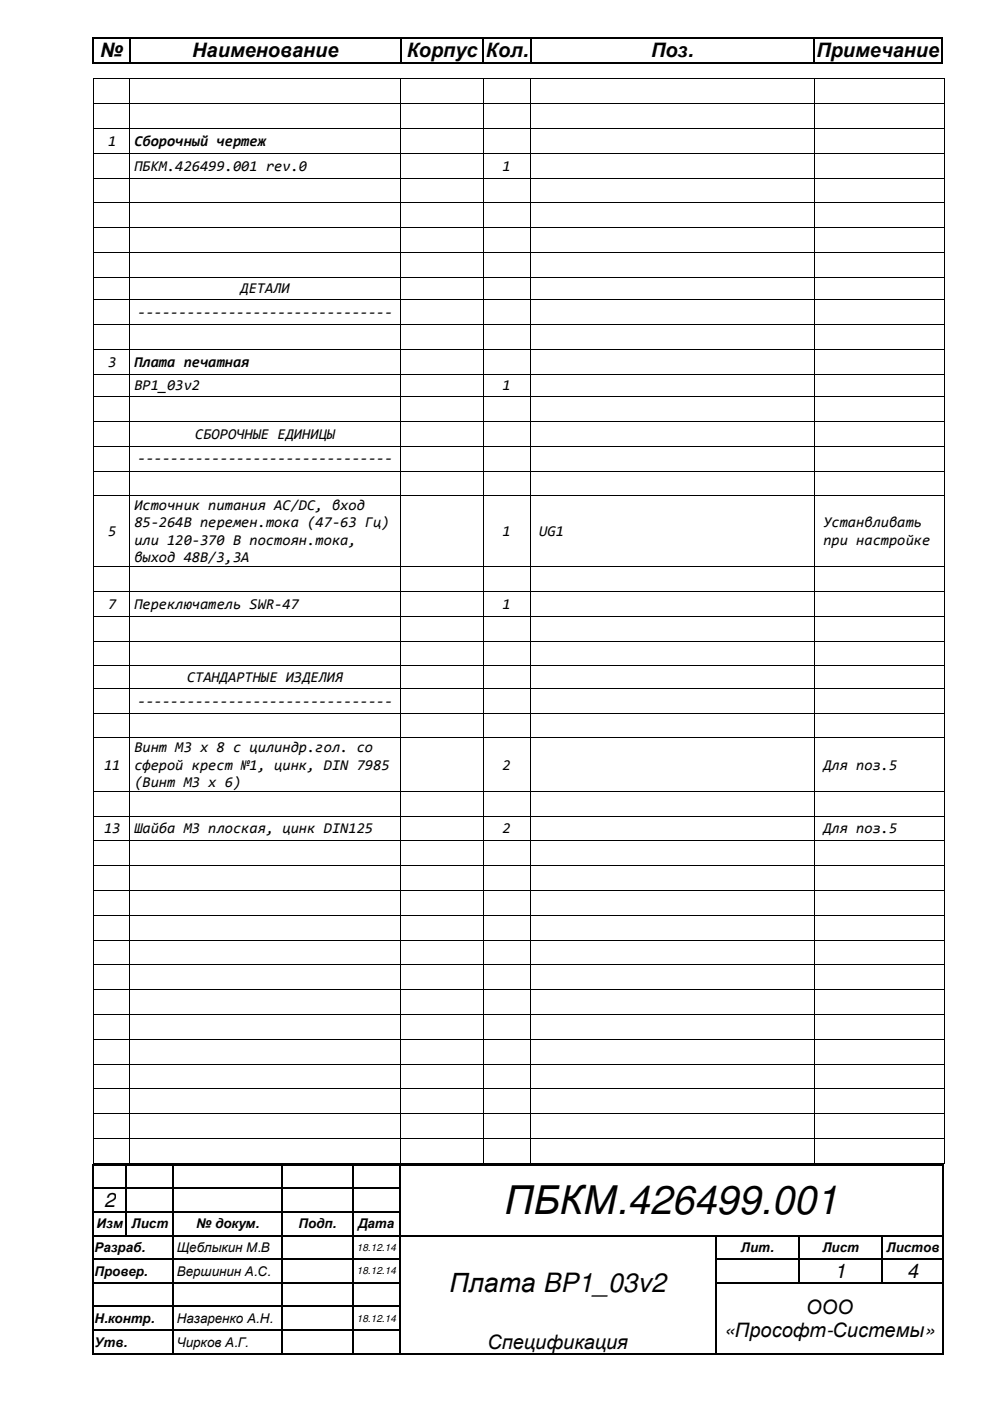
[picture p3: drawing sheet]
<svg xmlns="http://www.w3.org/2000/svg" width="210mm" height="297mm" viewBox="0 0 210 297" stroke-linecap="round" stroke-linejoin="round" font-family="sans-serif">
<defs><g id="words">
<text font-size="8.5" x="107" y="257.5">ПБКМ.426499.001</text>
<text font-size="5.6" x="95.3" y="274">Плата BP1_03v2</text>
<g font-size="4.2">
<text x="21.2" y="12.1">№</text>
<text x="40.8" y="12.1">Наименование</text>
<text x="86.2" y="12.1">Корпус</text>
<text x="103" y="12.1">Кол.</text>
<text x="138" y="12.1">Поз.</text>
<text x="173.1" y="12.1">Примечание</text>
<text x="22.1" y="255.9">2</text>
<text x="177" y="271">1</text>
<text x="192.4" y="271">4</text>
<text x="170.9" y="278.5">ООО</text>
<text x="103.3" y="286">Спецификация</text>
<text x="153.5" y="283.4">«Прософт-Системы»</text>
</g>
<g font-size="3.2">
<text x="22.9" y="30.9">1</text>
<text x="28.5" y="30.9">Сборочный чертеж</text>
<text x="28.5" y="36.2">ПБКМ.426499.001 rev.0</text>
<text x="106.6" y="36.2">1</text>
<text x="51" y="62.2">ДЕТАЛИ</text>
<text x="29.2" y="67.2">-------------------------------</text>
<text x="22.9" y="77.7">3</text>
<text x="28.5" y="77.7">Плата печатная</text>
<text x="28.5" y="82.7">BP1_03v2</text>
<text x="106.6" y="82.7">1</text>
<text x="41.4" y="93">СБОРОЧНЫЕ ЕДИНИЦЫ</text>
<text x="29.2" y="98.3">-------------------------------</text>
<text x="22.9" y="113.7">5</text>
<text x="28.5" y="108.1">Источник питания AC/DC, вход</text>
<text x="28.5" y="111.8">85-264В перемен.тока (47-63 Гц)</text>
<text x="106.6" y="113.7">1</text>
<text x="114.3" y="113.7">UG1</text>
<text x="174.6" y="111.8">Устанвливать</text>
<text x="28.5" y="115.5">или 120-370 В постоян.тока,</text>
<text x="28.5" y="119.2">выход 48В/3,3A</text>
<text x="174.6" y="115.5">при настройке</text>
<text x="22.9" y="129.1">7</text>
<text x="28.5" y="129.1">Переключатель SWR-47</text>
<text x="106.6" y="129.1">1</text>
<text x="29.2" y="149.6">-------------------------------</text>
<text x="39.7" y="144.6">СТАНДАРТНЫЕ ИЗДЕЛИЯ</text>
<text x="28.5" y="159.4">Винт М3 х 8 с цилиндр.гол. со</text>
<text x="22.1" y="163.2">11</text>
<text x="28.5" y="163.2">сферой крест №1, цинк, DIN 7985</text>
<text x="28.5" y="166.9">(Винт М3 х 6)</text>
<text x="106.6" y="163.2">2</text>
<text x="174.6" y="163.2">Для поз.5</text>
<text x="22.1" y="176.7">13</text>
<text x="28.5" y="176.7">Шайба М3 плоская, цинк DIN125</text>
<text x="106.6" y="176.7">2</text>
<text x="174.6" y="176.7">Для поз.5</text>
</g>
<g font-size="2.8">
<text x="20.5" y="260.4">Изм</text>
<text x="27.9" y="260.4">Лист</text>
<text x="41.6" y="260.4">№ докум.</text>
<text x="63.3" y="260.4">Подп.</text>
<text x="75.9" y="260.4">Дата</text>
<text x="20" y="265.4">Разраб.</text>
<text x="37.5" y="265.4">Щеблыкин М.В</text>
<text x="157.1" y="265.4">Лит.</text>
<text x="174.4" y="265.4">Лист</text>
<text x="188" y="265.4">Листов</text>
<text x="20" y="270.5">Провер.</text>
<text x="37.5" y="270.5">Вершинин А.С.</text>
<text x="20" y="280.5">Н.контр.</text>
<text x="37.5" y="280.5">Назаренко А.Н.</text>
<text x="20" y="285.5">Утв.</text>
<text x="37.5" y="285.5">Чирков А.Г.</text>
</g>
<g font-size="2.1">
<text x="75.6" y="265.2">18.12.14</text>
<text x="75.6" y="270.2">18.12.14</text>
<text x="75.6" y="280.2">18.12.14</text>
</g>
</g></defs>
<g fill="#000">
<path d="M19.6 8h.3v.3h-.3zM19.6 13.2h.3v.2h-.3zM27.4 8h.2v.3h-.2zM27.4 13.2h.2v.2h-.2zM84.9 8h.2v.3h-.2zM84.9 13.2h.2v.2h-.2zM102.4 8h.2v.3h-.2zM102.4 13.2h.2v.2h-.2zM112.4 8h.2v.3h-.2zM112.4 13.2h.2v.2h-.2zM172.4 8h.2v.3h-.2zM172.4 13.2h.2v.2h-.2z"/>
<path d="M199.6 8h.3v.3h-.3zM199.6 13.2h.3v.2h-.3zM19.6 246.8h.3v.3h-.3zM19.6 251.8h.3v.3h-.3zM19.6 256.8h.3v.3h-.3zM26.6 246.8h.3v.3h-.3zM26.6 251.8h.3v.3h-.3zM26.6 256.8h.3v.3h-.3zM36.6 246.8h.3v.3h-.3zM36.6 251.8h.3v.3h-.3zM36.6 256.8h.3v.3h-.3zM59.6 246.8h.3v.3h-.3z"/>
<path d="M59.6 251.8h.3v.3h-.3zM59.6 256.8h.3v.3h-.3zM74.6 246.8h.3v.3h-.3zM74.6 251.8h.3v.3h-.3zM74.6 256.8h.3v.3h-.3zM84.6 246.8h.3v.3h-.3zM84.6 251.8h.3v.3h-.3zM84.6 256.8h.3v.3h-.3zM199.9 246.8h.3v.3h-.3zM199.9 251.8h.3v.3h-.3zM199.9 256.8h.3v.3h-.3z"/>
</g>
<g fill="none" stroke="#000" stroke-width=".25">
<path d="M19.7 8.3v4.9M19.9 8.1h7.5M19.9 13.3h7.5M27.5 8.3v4.9M27.6 8.1h57.3M27.6 13.3h57.3M85 8.3v4.9M85.1 8.1h17.3M85.1 13.3h17.3M102.5 8.3v4.9M102.6 8.1h9.8M102.6 13.3h9.8"/>
<path d="M112.5 8.3v4.9M112.6 8.1h59.8M112.6 13.3h59.8M172.5 8.3v4.9M172.6 8.1h27M172.6 13.3h27M199.7 8.3v4.9M19.7 247.1v4.7M19.7 252.1v4.7M19.7 257.1v4.7M19.9 246.9h6.7M19.9 252h6.7"/>
<path d="M19.9 257h6.7M26.8 247.1v4.7M26.8 252.1v4.7M26.8 257.1v4.7M26.9 246.9h9.7M26.9 252h9.7M26.9 257h9.7M36.7 247.1v4.7M36.7 252.1v4.7M36.7 257.1v4.7M36.9 246.9h22.7M36.9 252h22.7"/>
<path d="M36.9 257h22.7M59.7 247.1v4.7M59.7 252.1v4.7M59.7 257.1v4.7M59.9 246.9h14.7M59.9 252h14.7M59.9 257h14.7M74.8 247.1v4.7M74.8 252.1v4.7M74.8 257.1v4.7M74.9 246.9h9.7M74.9 252h9.7"/>
<path d="M74.9 257h9.7M84.8 247.1v4.7M84.8 252.1v4.7M84.8 257.1v4.7M84.9 246.9h115M200 247.1v4.7M200 252.1v4.7M200 257.1v4.7"/>
</g>
<path d="M60.2 262.9h14.2v4h-14.2z" fill-rule="evenodd" fill="#fff"/>
<path d="M19.6 261.8h.3v.3h-.3zM26.6 261.8h.3v.3h-.3zM36.6 261.8h.3v.3h-.3zM59.6 261.8h.3v.3h-.3zM74.6 261.8h.3v.3h-.3zM84.6 261.8h.3v.3h-.3zM151.6 261.8h.3v.3h-.3zM169.3 261.8h.2v.3h-.2zM186.9 261.8h.3v.3h-.3zM199.9 261.8h.3v.3h-.3z" fill="#000"/>
<g fill="none" stroke="#000" stroke-width=".25">
<path d="M19.7 262.1v4.8M19.9 262h6.7M26.9 262h9.7M36.7 262.1v4.8M36.9 262h22.7M59.7 262.1v4.8M59.9 262h14.7M74.8 262.1v4.8M74.9 262h9.7M84.8 262.1v4.8M84.9 262h66.7M151.8 262.1v4.8"/>
<path d="M151.9 262h17.4M169.4 262.1v4.8M169.5 262h17.4M187.1 262.1v4.8M187.2 262h12.7M200 262.1v4.8"/>
</g>
<path d="M60.3 267.9h14.2v4h-14.2z" fill-rule="evenodd" fill="#fff"/>
<g fill="#000">
<path d="M19.6 266.9h.3v.2h-.3zM19.6 271.9h.3v.2h-.3zM36.6 266.9h.3v.2h-.3zM36.6 271.9h.3v.2h-.3zM59.6 266.9h.3v.2h-.3zM59.6 271.9h.3v.2h-.3zM74.6 266.9h.3v.2h-.3zM74.6 271.9h.3v.2h-.3zM84.6 266.9h.3v.2h-.3zM84.6 271.9h.3v.2h-.3zM151.6 266.9h.3v.2h-.3zM151.6 271.9h.3v.2h-.3z"/>
<path d="M169.3 266.9h.2v.2h-.2zM169.3 271.9h.2v.2h-.2zM186.9 266.9h.3v.2h-.3zM186.9 271.9h.3v.2h-.3zM199.9 266.9h.3v.2h-.3zM199.9 271.9h.3v.2h-.3z"/>
</g>
<g fill="none" stroke="#000" stroke-width=".25">
<path d="M19.7 267.1v4.8M19.7 272.1v4.8M19.9 267h16.7M19.9 272h16.7M36.7 267.1v4.8M36.7 272.1v4.8M36.9 267h22.7M36.9 272h22.7M59.7 267.1v4.8M59.7 272.1v4.8M59.9 267h14.7M59.9 272h14.7"/>
<path d="M74.8 267.1v4.8M74.8 272.1v4.8M74.9 267h9.7M74.9 272h9.7M84.8 267.1v4.8M84.8 272.1v4.8M151.8 267.1v4.8M151.8 272.1v4.8M151.9 267h17.4M151.9 272h17.4M169.4 267.1v4.8M169.5 267h17.4"/>
<path d="M169.5 272h17.4M187.1 267.1v4.8M187.2 267h12.7M187.2 272h12.7M200 267.1v4.8M200 272.1v4.8"/>
</g>
<path d="M60.3 277.9h14.2v4h-14.2z" fill-rule="evenodd" fill="#fff"/>
<g fill="#000">
<path d="M19.6 16.6h.2v.2h-.2zM27.4 16.6h.2v.2h-.2zM84.9 16.6h.2v.2h-.2zM102.4 16.6h.1v.2h-.1zM112.4 16.6h.1v.2h-.1zM172.6 16.6h.1v.2h-.1zM200.1 16.6h.1v.2h-.1zM19.6 21.9h.2v.2h-.2zM19.6 27.2h.2v.1h-.2zM19.6 32.4h.2v.2h-.2zM19.6 37.7h.2v.1h-.2zM27.4 21.9h.2v.2h-.2z"/>
<path d="M27.4 27.2h.2v.1h-.2zM27.4 32.4h.2v.2h-.2zM27.4 37.7h.2v.1h-.2zM84.9 21.9h.2v.2h-.2zM84.9 27.2h.2v.1h-.2zM84.9 32.4h.2v.2h-.2zM84.9 37.7h.2v.1h-.2zM102.4 21.9h.1v.2h-.1zM102.4 27.2h.1v.1h-.1zM102.4 32.4h.1v.2h-.1zM102.4 37.7h.1v.1h-.1zM112.4 21.9h.1v.2h-.1z"/>
<path d="M112.4 27.2h.1v.1h-.1zM112.4 32.4h.1v.2h-.1zM112.4 37.7h.1v.1h-.1zM172.6 21.9h.1v.2h-.1zM172.6 27.2h.1v.1h-.1zM172.6 32.4h.1v.2h-.1zM172.6 37.7h.1v.1h-.1zM200.1 21.9h.1v.2h-.1zM200.1 27.2h.1v.1h-.1zM200.1 32.4h.1v.2h-.1zM200.1 37.7h.1v.1h-.1zM19.6 42.9h.2v.2h-.2z"/>
<path d="M19.6 48.2h.2v.1h-.2zM19.6 53.4h.2v.2h-.2zM19.6 58.7h.2v.2h-.2zM27.4 42.9h.2v.2h-.2zM27.4 48.2h.2v.1h-.2zM27.4 53.4h.2v.2h-.2zM27.4 58.7h.2v.2h-.2zM84.9 42.9h.2v.2h-.2zM84.9 48.2h.2v.1h-.2zM84.9 53.4h.2v.2h-.2zM84.9 58.7h.2v.2h-.2zM102.4 42.9h.1v.2h-.1z"/>
<path d="M102.4 48.2h.1v.1h-.1zM102.4 53.4h.1v.2h-.1zM102.4 58.7h.1v.2h-.1zM112.4 42.9h.1v.2h-.1zM112.4 48.2h.1v.1h-.1zM112.4 53.4h.1v.2h-.1zM112.4 58.7h.1v.2h-.1zM172.6 42.9h.1v.2h-.1zM172.6 48.2h.1v.1h-.1zM172.6 53.4h.1v.2h-.1zM172.6 58.7h.1v.2h-.1zM200.1 42.9h.1v.2h-.1z"/>
<path d="M200.1 48.2h.1v.1h-.1zM200.1 53.4h.1v.2h-.1zM200.1 58.7h.1v.2h-.1zM19.6 63.5h.2v.1h-.2zM19.6 68.7h.2v.2h-.2zM19.6 74h.2v.1h-.2zM19.6 79.2h.2v.2h-.2zM27.4 63.5h.2v.1h-.2zM27.4 68.7h.2v.2h-.2zM27.4 74h.2v.1h-.2zM27.4 79.2h.2v.2h-.2zM84.9 63.5h.2v.1h-.2z"/>
<path d="M84.9 68.7h.2v.2h-.2zM84.9 74h.2v.1h-.2zM84.9 79.2h.2v.2h-.2zM102.4 63.5h.1v.1h-.1zM102.4 68.7h.1v.2h-.1zM102.4 74h.1v.1h-.1zM102.4 79.2h.1v.2h-.1zM112.4 63.5h.1v.1h-.1zM112.4 68.7h.1v.2h-.1zM112.4 74h.1v.1h-.1zM112.4 79.2h.1v.2h-.1zM172.6 63.5h.1v.1h-.1z"/>
<path d="M172.6 68.7h.1v.2h-.1zM172.6 74h.1v.1h-.1zM172.6 79.2h.1v.2h-.1zM200.1 63.5h.1v.1h-.1zM200.1 68.7h.1v.2h-.1zM200.1 74h.1v.1h-.1zM200.1 79.2h.1v.2h-.1zM19.6 84h.2v.2h-.2zM19.6 89.2h.2v.2h-.2zM19.6 94.5h.2v.2h-.2zM19.6 99.8h.2v.1h-.2zM27.4 84h.2v.2h-.2z"/>
<path d="M27.4 89.2h.2v.2h-.2zM27.4 94.5h.2v.2h-.2zM27.4 99.8h.2v.1h-.2zM84.9 84h.2v.2h-.2zM84.9 89.2h.2v.2h-.2zM84.9 94.5h.2v.2h-.2zM84.9 99.8h.2v.1h-.2zM102.4 84h.1v.2h-.1zM102.4 89.2h.1v.2h-.1zM102.4 94.5h.1v.2h-.1zM102.4 99.8h.1v.1h-.1zM112.4 84h.1v.2h-.1z"/>
<path d="M112.4 89.2h.1v.2h-.1zM112.4 94.5h.1v.2h-.1zM112.4 99.8h.1v.1h-.1zM172.6 84h.1v.2h-.1zM172.6 89.2h.1v.2h-.1zM172.6 94.5h.1v.2h-.1zM172.6 99.8h.1v.1h-.1zM200.1 84h.1v.2h-.1zM200.1 89.2h.1v.2h-.1zM200.1 94.5h.1v.2h-.1zM200.1 99.8h.1v.1h-.1zM19.6 105h.2v.2h-.2z"/>
<path d="M27.4 105h.2v.2h-.2zM84.9 105h.2v.2h-.2zM102.4 105h.1v.2h-.1zM112.4 105h.1v.2h-.1zM172.6 105h.1v.2h-.1zM200.1 105h.1v.2h-.1zM19.6 120.1h.2v.1h-.2zM19.6 125.3h.2v.2h-.2zM19.6 130.6h.2v.2h-.2zM19.6 135.8h.2v.2h-.2zM27.4 120.1h.2v.1h-.2zM27.4 125.3h.2v.2h-.2z"/>
<path d="M27.4 130.6h.2v.2h-.2zM27.4 135.8h.2v.2h-.2zM84.9 120.1h.2v.1h-.2zM84.9 125.3h.2v.2h-.2zM84.9 130.6h.2v.2h-.2zM84.9 135.8h.2v.2h-.2zM102.4 120.1h.1v.1h-.1zM102.4 125.3h.1v.2h-.1zM102.4 130.6h.1v.2h-.1zM102.4 135.8h.1v.2h-.1zM112.4 120.1h.1v.1h-.1zM112.4 125.3h.1v.2h-.1z"/>
<path d="M112.4 130.6h.1v.2h-.1zM112.4 135.8h.1v.2h-.1zM172.6 120.1h.1v.1h-.1zM172.6 125.3h.1v.2h-.1zM172.6 130.6h.1v.2h-.1zM172.6 135.8h.1v.2h-.1zM200.1 120.1h.1v.1h-.1zM200.1 125.3h.1v.2h-.1zM200.1 130.6h.1v.2h-.1zM200.1 135.8h.1v.2h-.1zM19.6 141.1h.2v.2h-.2zM19.6 145.8h.2v.2h-.2z"/>
<path d="M19.6 151.1h.2v.2h-.2zM19.6 156.4h.2v.1h-.2zM27.4 141.1h.2v.2h-.2zM27.4 145.8h.2v.2h-.2zM27.4 151.1h.2v.2h-.2zM27.4 156.4h.2v.1h-.2zM84.9 141.1h.2v.2h-.2zM84.9 145.8h.2v.2h-.2zM84.9 151.1h.2v.2h-.2zM84.9 156.4h.2v.1h-.2zM102.4 141.1h.1v.2h-.1zM102.4 145.8h.1v.2h-.1z"/>
<path d="M102.4 151.1h.1v.2h-.1zM102.4 156.4h.1v.1h-.1zM112.4 141.1h.1v.2h-.1zM112.4 145.8h.1v.2h-.1zM112.4 151.1h.1v.2h-.1zM112.4 156.4h.1v.1h-.1zM172.6 141.1h.1v.2h-.1zM172.6 145.8h.1v.2h-.1zM172.6 151.1h.1v.2h-.1zM172.6 156.4h.1v.1h-.1zM200.1 141.1h.1v.2h-.1zM200.1 145.8h.1v.2h-.1z"/>
<path d="M200.1 151.1h.1v.2h-.1zM200.1 156.4h.1v.1h-.1zM19.6 167.7h.2v.2h-.2zM19.6 173h.2v.1h-.2zM19.6 178.2h.2v.2h-.2zM27.4 167.7h.2v.2h-.2zM27.4 173h.2v.1h-.2zM27.4 178.2h.2v.2h-.2zM84.9 167.7h.2v.2h-.2zM84.9 173h.2v.1h-.2zM84.9 178.2h.2v.2h-.2zM102.4 167.7h.1v.2h-.1z"/>
<path d="M102.4 173h.1v.1h-.1zM102.4 178.2h.1v.2h-.1zM112.4 167.7h.1v.2h-.1zM112.4 173h.1v.1h-.1zM112.4 178.2h.1v.2h-.1zM172.6 167.7h.1v.2h-.1zM172.6 173h.1v.1h-.1zM172.6 178.2h.1v.2h-.1zM200.1 167.7h.1v.2h-.1zM200.1 173h.1v.1h-.1zM200.1 178.2h.1v.2h-.1zM19.6 183.5h.2v.1h-.2z"/>
<path d="M19.6 188.7h.2v.2h-.2zM19.6 194h.2v.1h-.2zM19.6 199.2h.2v.2h-.2zM27.4 183.5h.2v.1h-.2zM27.4 188.7h.2v.2h-.2zM27.4 194h.2v.1h-.2zM27.4 199.2h.2v.2h-.2zM84.9 183.5h.2v.1h-.2zM84.9 188.7h.2v.2h-.2zM84.9 194h.2v.1h-.2zM84.9 199.2h.2v.2h-.2zM102.4 183.5h.1v.1h-.1z"/>
<path d="M102.4 188.7h.1v.2h-.1zM102.4 194h.1v.1h-.1zM102.4 199.2h.1v.2h-.1zM112.4 183.5h.1v.1h-.1zM112.4 188.7h.1v.2h-.1zM112.4 194h.1v.1h-.1zM112.4 199.2h.1v.2h-.1zM172.6 183.5h.1v.1h-.1zM172.6 188.7h.1v.2h-.1zM172.6 194h.1v.1h-.1zM172.6 199.2h.1v.2h-.1zM200.1 183.5h.1v.1h-.1z"/>
<path d="M200.1 188.7h.1v.2h-.1zM200.1 194h.1v.1h-.1zM200.1 199.2h.1v.2h-.1zM19.6 204.5h.2v.2h-.2zM19.6 209.8h.2v.1h-.2zM19.6 215h.2v.2h-.2zM27.4 204.5h.2v.2h-.2zM27.4 209.8h.2v.1h-.2zM27.4 215h.2v.2h-.2zM84.9 204.5h.2v.2h-.2zM84.9 209.8h.2v.1h-.2zM84.9 215h.2v.2h-.2z"/>
<path d="M102.4 204.5h.1v.2h-.1zM102.4 209.8h.1v.1h-.1zM102.4 215h.1v.2h-.1zM112.4 204.5h.1v.2h-.1zM112.4 209.8h.1v.1h-.1zM112.4 215h.1v.2h-.1zM172.6 204.5h.1v.2h-.1zM172.6 209.8h.1v.1h-.1zM172.6 215h.1v.2h-.1zM200.1 204.5h.1v.2h-.1zM200.1 209.8h.1v.1h-.1zM200.1 215h.1v.2h-.1z"/>
<path d="M19.6 220.3h.2v.1h-.2zM19.6 225.5h.2v.2h-.2zM19.6 230.8h.2v.1h-.2zM19.6 236.1h.2v.1h-.2zM27.4 220.3h.2v.1h-.2zM27.4 225.5h.2v.2h-.2zM27.4 230.8h.2v.1h-.2zM27.4 236.1h.2v.1h-.2zM84.9 220.3h.2v.1h-.2zM84.9 225.5h.2v.2h-.2zM84.9 230.8h.2v.1h-.2zM84.9 236.1h.2v.1h-.2z"/>
<path d="M102.4 220.3h.1v.1h-.1zM102.4 225.5h.1v.2h-.1zM102.4 230.8h.1v.1h-.1zM102.4 236.1h.1v.1h-.1zM112.4 220.3h.1v.1h-.1zM112.4 225.5h.1v.2h-.1zM112.4 230.8h.1v.1h-.1zM112.4 236.1h.1v.1h-.1zM172.6 220.3h.1v.1h-.1zM172.6 225.5h.1v.2h-.1zM172.6 230.8h.1v.1h-.1zM172.6 236.1h.1v.1h-.1z"/>
<path d="M200.1 220.3h.1v.1h-.1zM200.1 225.5h.1v.2h-.1zM200.1 230.8h.1v.1h-.1zM200.1 236.1h.1v.1h-.1zM19.6 241.3h.2v.2h-.2zM19.6 246.5h.2v.2h-.2zM27.4 241.3h.2v.2h-.2zM27.4 246.5h.2v.2h-.2zM84.9 241.3h.2v.2h-.2zM84.9 246.5h.2v.2h-.2zM102.4 241.3h.1v.2h-.1zM102.4 246.5h.1v.2h-.1z"/>
<path d="M112.4 241.3h.1v.2h-.1zM112.4 246.5h.1v.2h-.1zM172.6 241.3h.1v.2h-.1zM172.6 246.5h.1v.2h-.1zM200.1 241.3h.1v.2h-.1zM200.1 246.5h.1v.2h-.1zM19.6 276.9h.3v.2h-.3zM36.6 276.9h.3v.2h-.3zM59.6 276.9h.3v.2h-.3zM74.6 276.9h.3v.2h-.3zM84.6 276.9h.3v.2h-.3zM151.6 276.9h.3v.2h-.3z"/>
<path d="M199.9 276.9h.3v.2h-.3zM19.6 281.9h.3v.3h-.3zM19.6 286.9h.3v.2h-.3zM36.6 281.9h.3v.3h-.3zM36.6 286.9h.3v.2h-.3zM59.6 281.9h.3v.3h-.3zM59.6 286.9h.3v.2h-.3zM74.6 281.9h.3v.3h-.3zM74.6 286.9h.3v.2h-.3zM84.6 281.9h.3v.3h-.3zM84.6 286.9h.3v.2h-.3zM151.6 281.9h.3v.3h-.3z"/>
<path d="M151.6 286.9h.3v.2h-.3zM199.9 281.9h.3v.3h-.3zM199.9 286.9h.3v.2h-.3z"/>
</g>
<g fill="none" stroke="#000" stroke-width=".25">
<path d="M19.7 277.1v4.8M19.9 277h16.7M36.7 277.1v4.8M36.9 277h22.7M59.7 277.1v4.8M59.9 277h14.7M74.8 277.1v4.8M74.9 277h9.7M84.8 277.1v4.8M151.8 277.1v4.8M200 277.1v4.8M19.7 282.2v4.7"/>
<path d="M19.9 282h16.7M19.9 287h16.7M36.7 282.2v4.7M36.9 282h22.7M36.9 287h22.7M59.7 282.2v4.7M59.9 282h14.7M59.9 287h14.7M74.8 282.2v4.7M74.9 282h9.7M74.9 287h9.7M84.8 282.2v4.7"/>
<path d="M84.9 287h66.7M151.8 282.2v4.7M151.9 287h48M200 282.2v4.7"/>
</g>
<g fill="none" stroke="#000" stroke-width=".21">
<path d="M19.7 16.8v5.1M19.8 16.7h7.6M27.5 16.8v5.1M27.6 16.7h57.3M85 16.8v5.1M85.1 16.7h17.3M102.4 16.8v5.1M102.5 16.7h9.9M112.4 16.8v5.1M112.5 16.7h60.1M172.6 16.8v5.1M172.7 16.7h27.4"/>
<path d="M200.2 16.8v5.1M19.7 22.1v5.1M19.7 27.3v5.1M19.7 32.6v5.1M19.7 37.8v5.1M19.8 22h7.6M19.8 27.3h7.6M19.8 32.5h7.6M19.8 37.8h7.6M27.5 22.1v5.1M27.5 27.3v5.1M27.5 32.6v5.1"/>
<path d="M27.5 37.8v5.1M27.6 22h57.3M27.6 27.3h57.3M27.6 32.5h57.3M27.6 37.8h57.3M85 22.1v5.1M85 27.3v5.1M85 32.6v5.1M85 37.8v5.1M85.1 22h17.3M85.1 27.3h17.3M85.1 32.5h17.3"/>
<path d="M85.1 37.8h17.3M102.4 22.1v5.1M102.4 27.3v5.1M102.4 32.6v5.1M102.4 37.8v5.1M102.5 22h9.9M102.5 27.3h9.9M102.5 32.5h9.9M102.5 37.8h9.9M112.4 22.1v5.1M112.4 27.3v5.1M112.4 32.6v5.1"/>
<path d="M112.4 37.8v5.1M112.5 22h60.1M112.5 27.3h60.1M112.5 32.5h60.1M112.5 37.8h60.1M172.6 22.1v5.1M172.6 27.3v5.1M172.6 32.6v5.1M172.6 37.8v5.1M172.7 22h27.4M172.7 27.3h27.4M172.7 32.5h27.4"/>
<path d="M172.7 37.8h27.4M200.2 22.1v5.1M200.2 27.3v5.1M200.2 32.6v5.1M200.2 37.8v5.1M19.7 43.1v5.1M19.7 48.3v5.1M19.7 53.6v5.1M19.7 58.9v4.6M19.8 43h7.6M19.8 48.3h7.6M19.8 53.5h7.6"/>
<path d="M19.8 58.8h7.6M27.5 43.1v5.1M27.5 48.3v5.1M27.5 53.6v5.1M27.5 58.9v4.6M27.6 43h57.3M27.6 48.3h57.3M27.6 53.5h57.3M27.6 58.8h57.3M85 43.1v5.1M85 48.3v5.1M85 53.6v5.1"/>
<path d="M85 58.9v4.6M85.1 43h17.3M85.1 48.3h17.3M85.1 53.5h17.3M85.1 58.8h17.3M102.4 43.1v5.1M102.4 48.3v5.1M102.4 53.6v5.1M102.4 58.9v4.6M102.5 43h9.9M102.5 48.3h9.9M102.5 53.5h9.9"/>
<path d="M102.5 58.8h9.9M112.4 43.1v5.1M112.4 48.3v5.1M112.4 53.6v5.1M112.4 58.9v4.6M112.5 43h60.1M112.5 48.3h60.1M112.5 53.5h60.1M112.5 58.8h60.1M172.6 43.1v5.1M172.6 48.3v5.1M172.6 53.6v5.1"/>
<path d="M172.6 58.9v4.6M172.7 43h27.4M172.7 48.3h27.4M172.7 53.5h27.4M172.7 58.8h27.4M200.2 43.1v5.1M200.2 48.3v5.1M200.2 53.6v5.1M200.2 58.9v4.6M19.7 63.6v5.1M19.7 68.9v5.1M19.7 74.1v5.1"/>
<path d="M19.7 79.4v4.6M19.8 63.5h7.6M19.8 68.8h7.6M19.8 74h7.6M19.8 79.3h7.6M27.5 63.6v5.1M27.5 68.9v5.1M27.5 74.1v5.1M27.5 79.4v4.6M27.6 63.5h57.3M27.6 68.8h57.3M27.6 74h57.3"/>
<path d="M27.6 79.3h57.3M85 63.6v5.1M85 68.9v5.1M85 74.1v5.1M85 79.4v4.6M85.1 63.5h17.3M85.1 68.8h17.3M85.1 74h17.3M85.1 79.3h17.3M102.4 63.6v5.1M102.4 68.9v5.1M102.4 74.1v5.1"/>
<path d="M102.4 79.4v4.6M102.5 63.5h9.9M102.5 68.8h9.9M102.5 74h9.9M102.5 79.3h9.9M112.4 63.6v5.1M112.4 68.9v5.1M112.4 74.1v5.1M112.4 79.4v4.6M112.5 63.5h60.1M112.5 68.8h60.1M112.5 74h60.1"/>
<path d="M112.5 79.3h60.1M172.6 63.6v5.1M172.6 68.9v5.1M172.6 74.1v5.1M172.6 79.4v4.6M172.7 63.5h27.4M172.7 68.8h27.4M172.7 74h27.4M172.7 79.3h27.4M200.2 63.6v5.1M200.2 68.9v5.1M200.2 74.1v5.1"/>
<path d="M200.2 79.4v4.6M19.7 84.2v5M19.7 89.4v5.1M19.7 94.7v5.1M19.7 99.9v5.1M19.8 84.1h7.6M19.8 89.3h7.6M19.8 94.6h7.6M19.8 99.9h7.6M27.5 84.2v5M27.5 89.4v5.1M27.5 94.7v5.1"/>
<path d="M27.5 99.9v5.1M27.6 84.1h57.3M27.6 89.3h57.3M27.6 94.6h57.3M27.6 99.9h57.3M85 84.2v5M85 89.4v5.1M85 94.7v5.1M85 99.9v5.1M85.1 84.1h17.3M85.1 89.3h17.3M85.1 94.6h17.3"/>
<path d="M85.1 99.9h17.3M102.4 84.2v5M102.4 89.4v5.1M102.4 94.7v5.1M102.4 99.9v5.1M102.5 84.1h9.9M102.5 89.3h9.9M102.5 94.6h9.9M102.5 99.9h9.9M112.4 84.2v5M112.4 89.4v5.1M112.4 94.7v5.1"/>
<path d="M112.4 99.9v5.1M112.5 84.1h60.1M112.5 89.3h60.1M112.5 94.6h60.1M112.5 99.9h60.1M172.6 84.2v5M172.6 89.4v5.1M172.6 94.7v5.1M172.6 99.9v5.1M172.7 84.1h27.4M172.7 89.3h27.4M172.7 94.6h27.4"/>
<path d="M172.7 99.9h27.4M200.2 84.2v5M200.2 89.4v5.1M200.2 94.7v5.1M200.2 99.9v5.1M19.7 105.2v14.9M19.8 105.1h7.6M27.5 105.2v14.9M27.6 105.1h57.3M85 105.2v14.9M85.1 105.1h17.3M102.4 105.2v14.9"/>
<path d="M102.5 105.1h9.9M112.4 105.2v14.9M112.5 105.1h60.1M172.6 105.2v14.9M172.7 105.1h27.4M200.2 105.2v14.9M19.7 120.2v5.1M19.7 125.5v5.1M19.7 130.8v5M19.7 136v5.1M19.8 120.1h7.6M19.8 125.4h7.6"/>
<path d="M19.8 130.7h7.6M19.8 135.9h7.6M27.5 120.2v5.1M27.5 125.5v5.1M27.5 130.8v5M27.5 136v5.1M27.6 120.1h57.3M27.6 125.4h57.3M27.6 130.7h57.3M27.6 135.9h57.3M85 120.2v5.1M85 125.5v5.1"/>
<path d="M85 130.8v5M85 136v5.1M85.1 120.1h17.3M85.1 125.4h17.3M85.1 130.7h17.3M85.1 135.9h17.3M102.4 120.2v5.1M102.4 125.5v5.1M102.4 130.8v5M102.4 136v5.1M102.5 120.1h9.9M102.5 125.4h9.9"/>
<path d="M102.5 130.7h9.9M102.5 135.9h9.9M112.4 120.2v5.1M112.4 125.5v5.1M112.4 130.8v5M112.4 136v5.1M112.5 120.1h60.1M112.5 125.4h60.1M112.5 130.7h60.1M112.5 135.9h60.1M172.6 120.2v5.1M172.6 125.5v5.1"/>
<path d="M172.6 130.8v5M172.6 136v5.1M172.7 120.1h27.4M172.7 125.4h27.4M172.7 130.7h27.4M172.7 135.9h27.4M200.2 120.2v5.1M200.2 125.5v5.1M200.2 130.8v5M200.2 136v5.1M19.7 141.3v4.5M19.7 146v5.1"/>
<path d="M19.7 151.3v5.1M19.7 156.5v11.2M19.8 141.2h7.6M19.8 145.9h7.6M19.8 151.2h7.6M19.8 156.5h7.6M27.5 141.3v4.5M27.5 146v5.1M27.5 151.3v5.1M27.5 156.5v11.2M27.6 141.2h57.3M27.6 145.9h57.3"/>
<path d="M27.6 151.2h57.3M27.6 156.5h57.3M85 141.3v4.5M85 146v5.1M85 151.3v5.1M85 156.5v11.2M85.1 141.2h17.3M85.1 145.9h17.3M85.1 151.2h17.3M85.1 156.5h17.3M102.4 141.3v4.5M102.4 146v5.1"/>
<path d="M102.4 151.3v5.1M102.4 156.5v11.2M102.5 141.2h9.9M102.5 145.9h9.9M102.5 151.2h9.9M102.5 156.5h9.9M112.4 141.3v4.5M112.4 146v5.1M112.4 151.3v5.1M112.4 156.5v11.2M112.5 141.2h60.1M112.5 145.9h60.1"/>
<path d="M112.5 151.2h60.1M112.5 156.5h60.1M172.6 141.3v4.5M172.6 146v5.1M172.6 151.3v5.1M172.6 156.5v11.2M172.7 141.2h27.4M172.7 145.9h27.4M172.7 151.2h27.4M172.7 156.5h27.4M200.2 141.3v4.5M200.2 146v5.1"/>
<path d="M200.2 151.3v5.1M200.2 156.5v11.2M19.7 167.9v5.1M19.7 173.1v5.1M19.7 178.4v5.1M19.8 167.8h7.6M19.8 173.1h7.6M19.8 178.3h7.6M27.5 167.9v5.1M27.5 173.1v5.1M27.5 178.4v5.1M27.6 167.8h57.3"/>
<path d="M27.6 173.1h57.3M27.6 178.3h57.3M85 167.9v5.1M85 173.1v5.1M85 178.4v5.1M85.1 167.8h17.3M85.1 173.1h17.3M85.1 178.3h17.3M102.4 167.9v5.1M102.4 173.1v5.1M102.4 178.4v5.1M102.5 167.8h9.9"/>
<path d="M102.5 173.1h9.9M102.5 178.3h9.9M112.4 167.9v5.1M112.4 173.1v5.1M112.4 178.4v5.1M112.5 167.8h60.1M112.5 173.1h60.1M112.5 178.3h60.1M172.6 167.9v5.1M172.6 173.1v5.1M172.6 178.4v5.1M172.7 167.8h27.4"/>
<path d="M172.7 173.1h27.4M172.7 178.3h27.4M200.2 167.9v5.1M200.2 173.1v5.1M200.2 178.4v5.1M19.7 183.6v5.1M19.7 188.9v5.1M19.7 194.1v5.1M19.7 199.4v5.1M19.8 183.6h7.6M19.8 188.8h7.6M19.8 194.1h7.6"/>
<path d="M19.8 199.3h7.6M27.5 183.6v5.1M27.5 188.9v5.1M27.5 194.1v5.1M27.5 199.4v5.1M27.6 183.6h57.3M27.6 188.8h57.3M27.6 194.1h57.3M27.6 199.3h57.3M85 183.6v5.1M85 188.9v5.1M85 194.1v5.1"/>
<path d="M85 199.4v5.1M85.1 183.6h17.3M85.1 188.8h17.3M85.1 194.1h17.3M85.1 199.3h17.3M102.4 183.6v5.1M102.4 188.9v5.1M102.4 194.1v5.1M102.4 199.4v5.1M102.5 183.6h9.9M102.5 188.8h9.9M102.5 194.1h9.9"/>
<path d="M102.5 199.3h9.9M112.4 183.6v5.1M112.4 188.9v5.1M112.4 194.1v5.1M112.4 199.4v5.1M112.5 183.6h60.1M112.5 188.8h60.1M112.5 194.1h60.1M112.5 199.3h60.1M172.6 183.6v5.1M172.6 188.9v5.1M172.6 194.1v5.1"/>
<path d="M172.6 199.4v5.1M172.7 183.6h27.4M172.7 188.8h27.4M172.7 194.1h27.4M172.7 199.3h27.4M200.2 183.6v5.1M200.2 188.9v5.1M200.2 194.1v5.1M200.2 199.4v5.1M19.7 204.7v5.1M19.7 209.9v5.1M19.7 215.2v5.1"/>
<path d="M19.8 204.6h7.6M19.8 209.8h7.6M19.8 215.1h7.6M27.5 204.7v5.1M27.5 209.9v5.1M27.5 215.2v5.1M27.6 204.6h57.3M27.6 209.8h57.3M27.6 215.1h57.3M85 204.7v5.1M85 209.9v5.1M85 215.2v5.1"/>
<path d="M85.1 204.6h17.3M85.1 209.8h17.3M85.1 215.1h17.3M102.4 204.7v5.1M102.4 209.9v5.1M102.4 215.2v5.1M102.5 204.6h9.9M102.5 209.8h9.9M102.5 215.1h9.9M112.4 204.7v5.1M112.4 209.9v5.1M112.4 215.2v5.1"/>
<path d="M112.5 204.6h60.1M112.5 209.8h60.1M112.5 215.1h60.1M172.6 204.7v5.1M172.6 209.9v5.1M172.6 215.2v5.1M172.7 204.6h27.4M172.7 209.8h27.4M172.7 215.1h27.4M200.2 204.7v5.1M200.2 209.9v5.1M200.2 215.2v5.1"/>
<path d="M19.7 220.4v5.1M19.7 225.7v5.1M19.7 230.9v5.2M19.7 236.2v5.1M19.8 220.3h7.6M19.8 225.6h7.6M19.8 230.8h7.6M19.8 236.1h7.6M27.5 220.4v5.1M27.5 225.7v5.1M27.5 230.9v5.2M27.5 236.2v5.1"/>
<path d="M27.6 220.3h57.3M27.6 225.6h57.3M27.6 230.8h57.3M27.6 236.1h57.3M85 220.4v5.1M85 225.7v5.1M85 230.9v5.2M85 236.2v5.1M85.1 220.3h17.3M85.1 225.6h17.3M85.1 230.8h17.3M85.1 236.1h17.3"/>
<path d="M102.4 220.4v5.1M102.4 225.7v5.1M102.4 230.9v5.2M102.4 236.2v5.1M102.5 220.3h9.9M102.5 225.6h9.9M102.5 230.8h9.9M102.5 236.1h9.9M112.4 220.4v5.1M112.4 225.7v5.1M112.4 230.9v5.2M112.4 236.2v5.1"/>
<path d="M112.5 220.3h60.1M112.5 225.6h60.1M112.5 230.8h60.1M112.5 236.1h60.1M172.6 220.4v5.1M172.6 225.7v5.1M172.6 230.9v5.2M172.6 236.2v5.1M172.7 220.3h27.4M172.7 225.6h27.4M172.7 230.8h27.4M172.7 236.1h27.4"/>
<path d="M200.2 220.4v5.1M200.2 225.7v5.1M200.2 230.9v5.2M200.2 236.2v5.1M19.7 241.5v5M19.8 241.4h7.6M19.8 246.6h7.6M27.5 241.5v5M27.6 241.4h57.3M27.6 246.6h57.3M85 241.5v5M85.1 241.4h17.3"/>
<path d="M85.1 246.6h17.3M102.4 241.5v5M102.5 241.4h9.9M102.5 246.6h9.9M112.4 241.5v5M112.5 241.4h60.1M112.5 246.6h60.1M172.6 241.5v5M172.7 241.4h27.4M172.7 246.6h27.4M200.2 241.5v5"/>
</g>
<use href="#words"/>
</svg>
